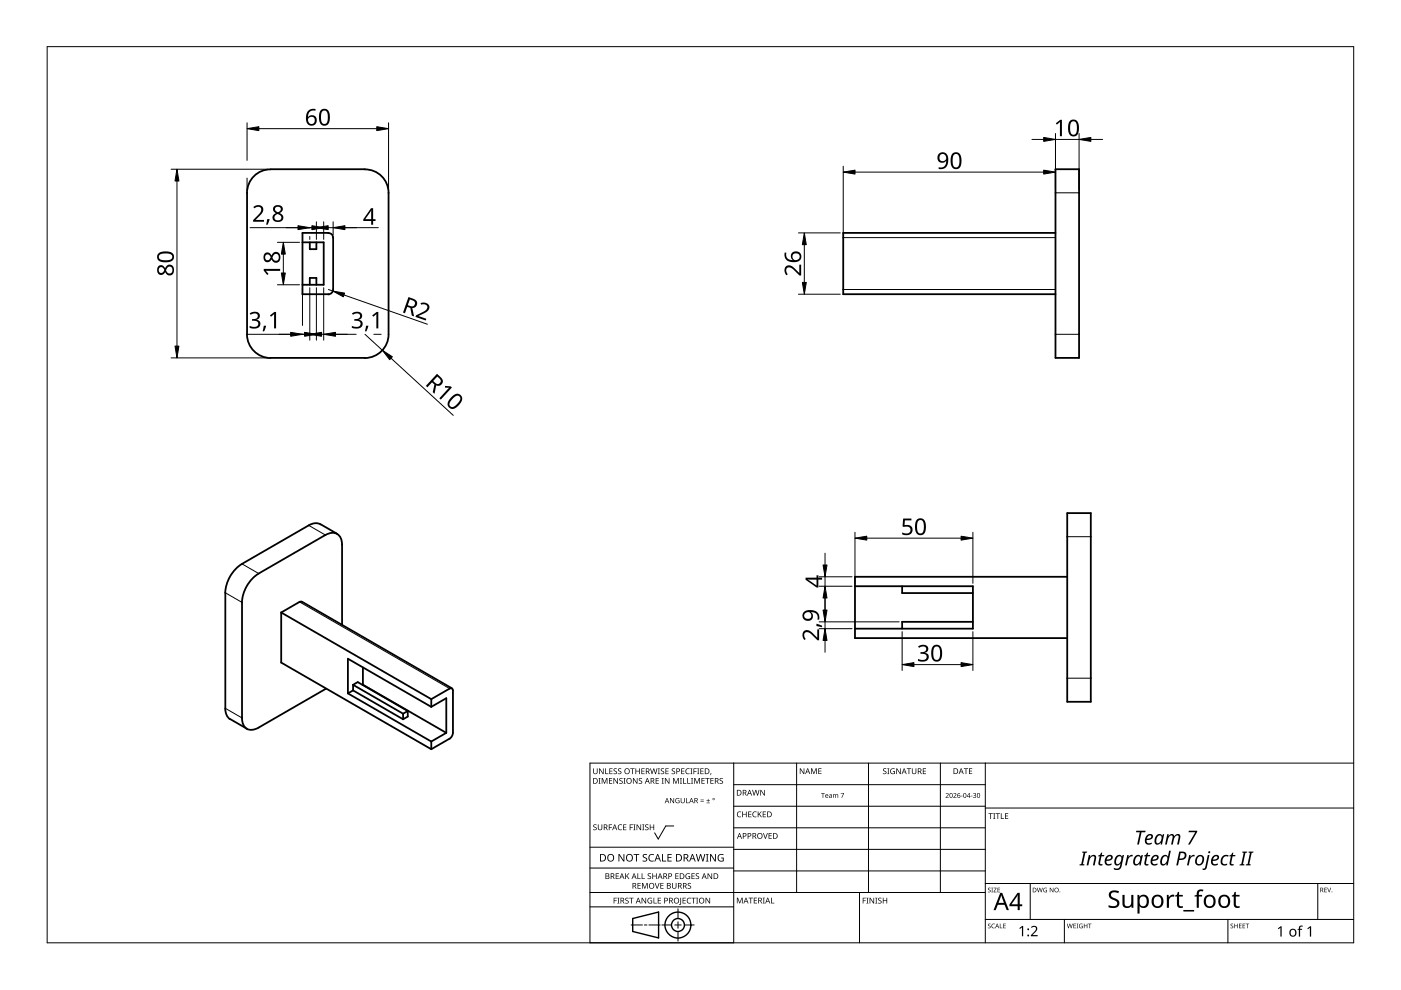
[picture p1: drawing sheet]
<svg xmlns="http://www.w3.org/2000/svg" width="297mm" height="210mm" viewBox="0 0 297 210" stroke-linecap="round" stroke-linejoin="round" font-family="sans-serif">
<g fill="none" stroke="#000" stroke-width=".38">
<path d="M57.4 35.9a5 5 0 0 0-5 5M57.4 35.9h20M77.3 35.9a5 5 0 0 1 5.1 5M223.8 35.9h5v40h-5zM52.4 40.9v30M64.1 51.4h4.5v9h-4.5M65.7 51.4v1.4h1.4v-1.4M69.6 49.4a.94 .94 0 0 1 1 1M69.6 49.4h-5.5v13h5.5M70.6 50.4v11M82.4 40.9v30M223.8 49.4h-45v13h45"/>
<path d="M52.4 70.9a5.1 5.1 0 0 0 5 5M65.7 60.4v-1.5h1.4v1.5M70.6 61.4a1.02 1.02 0 0 1-1 1M77.4 75.9h-20M82.4 70.9a5 5 0 0 1-5.1 5M67.9 111.2a2.31 2.31 0 0 0-2.5 .2l-14.1 8.2a7.8 7.8 0 0 0-3.5 6.1M68 111.1l3.5 2.1M69 113.5a2.17 2.17 0 0 1 2.5-.3 2.17 2.17 0 0 1 1 2.3v17M69 113.4l-14.2 8.2M226.3 108.8h5v40h-5zM47.8 125.7v24.5M54.8 121.6a7.7 7.7 0 0 0-3.5 6.1v24.5a2.14 2.14 0 0 0 1 2.3 2.14 2.14 0 0 0 2.5-.2"/>
<path d="M59.6 129.9l31.8 18.3M59.6 129.9v10.6l31.8 18.4M64 127.6h-.5l-3.9 2.3M64 127.6l31.8 18.3M181.3 124.3h25v9h-25M191.3 124.3v1.4h15M206.3 131.8h-15v1.5M226.3 122.3h-45v13h45M47.8 150.2a2.81 2.81 0 0 0 1 2.3M48.8 152.5l3.5 2M69 146.1l-14.2 8.2M69.1 146l-.1 .1"/>
<path d="M73.8 147v-7.3l17.6 10.2M73.8 147l17.6 10.2M74.9 145.2l10.6 6.1M74.9 145.2v1.2M74.9 146.4l10.6 6.1M74.9 146.4l-1.1 .6M74.9 145.2l.9-.6 10.7 6.1M76.9 141.5v3.7M76.9 145.2l17.7 10.2M76.9 145.2h.1M85.5 151.3v1.2M86.5 150.7v1.2l-1 .6"/>
<path d="M86.5 150.7l-1 .6M91.4 149.9l3.2-1.9v7.4M91.4 148.2v1.7M91.4 157.2v1.7M94.6 155.4l-3.2 1.8M95.3 146l.4-.1 .2 .2 .1 .3M95.3 146l-3.9 2.2M96 155.4l-.2 .7-.5 .5-3.9 2.3M96 146.4v9"/>
</g>
<path d="M178.8 50.4h45M223.8 40.9h5M178.8 61.4h45M223.8 70.9h5M51.3 119.6l3.5 2M65.5 111.4l3.5 2M231.3 113.8h-5M47.8 125.7l3.5 2M63.5 127.6l31.8 18.4M47.8 150.2l3.5 2M231.3 143.8h-5" fill="none" stroke="#000" stroke-width=".21"/>
<path d="M10 9.9h277v190h-277z" fill="none" stroke="#000" stroke-width=".21"/>
<g fill="none" stroke="#000" stroke-width=".21">
<path d="M125.1 179.6h30.5M142.8 175.1h-1.6l-1.6 2.8-.8-1.3M155.6 166.4h53.3M155.6 161.8v38.1h-30.5v-38.1h161.9M168.9 161.8v27.4M184.1 161.8v27.4M199.4 161.8v27.4M208.9 170.9h-53.3M208.9 175.5h-53.3M208.9 161.8v38.1M287 171.3h-78.1M125.1 192.3h30.5"/>
<path d="M125.1 189.2h83.8M133.8 196.1h2.4M136.6 196.1h.6M140 196.1h-2.4M140.3 196.1h2.1M143.1 196.1h1.3M143.7 195.4v1.4M143.7 197.5v2M143.7 192.7v2M147.2 196.1h-2.1M155.6 180.1h53.3M155.6 184h-30.5"/>
<path d="M182.2 189.2v10.7M208.9 184.7h-53.3M218.4 187.3v7.6M225.7 194.9v5M260.3 194.9v5M279.4 187.3v7.6M287 194.9h-78.1M287 187.3h-78.1"/>
</g>
<g fill="#000">
<path d="M125.8 174.9l.5-.1h.2l-.1 .2a.25 .25 0 0 0-.3-.1 .25 .25 0 0 0 0 .4 .42 .42 0 0 1 .4 .5 .42 .42 0 0 1-.7 .2v-.1a.27 .27 0 0 0 .5 0 .27 .27 0 0 0-.1-.4l-.4-.2zM125.8 162.9h.1v.8a.32 .32 0 0 0 .3 .3 .32 .32 0 0 0 .3-.3v-.8h.2v.8a.47 .47 0 0 1-.5 .4 .47 .47 0 0 1-.4-.4zM126.9 165h.4l-.1 .1v1l.1 .1h-.4l.1-.1v-1zM126.8 174.8h.1v.8a.32 .32 0 0 0 .3 .3 .32 .32 0 0 0 .3-.3v-.8h.2v.8a.47 .47 0 0 1-.5 .4 .47 .47 0 0 1-.4-.4zM127 162.9h.2l.6 1v-1h.2v1.2h-.2l-.7-1 .1 1h-.2zM127.6 165h.2l.4 1 .4-1h.2v1.2h-.2v-1.1l-.4 1.1h-.1l-.4-1.1v1.1h-.1zM128.3 162.9h.2v1.1h.5v.1h-.7zM129.1 174.8h.7v.1h-.6v.5h.5v.1h-.5v.5h-.1zM129.1 165h.7v.1h-.5v.4h.5v.1h-.5v.4h.5v.2h-.7zM129.2 162.9h.7v.1h-.5v.4h.4v.2h-.4v.4h.5v.1h-.7zM130.1 163l.5-.1 .2 .1v.1a.25 .25 0 0 0-.4-.1 .25 .25 0 0 0 0 .4 .42 .42 0 0 1 .4 .5 .42 .42 0 0 1-.7 .2v-.1a.27 .27 0 0 0 .5 0 .27 .27 0 0 0-.1-.4l-.4-.2zM130.1 165h.1l.7 1v-1h.1v1.2h-.2l-.6-1v1h-.1z"/>
<path d="M131.1 175l.5-.2 .3 .1-.1 .1a.49 .49 0 0 0-.7 .4 .49 .49 0 0 0 .8 .4 .57 .57 0 0 1-.8 0 .57 .57 0 0 1 0-.8zM131.1 163l.4-.1 .2 .1v.1a.25 .25 0 0 0-.4-.1 .25 .25 0 0 0 0 .4 .42 .42 0 0 1 .4 .5 .42 .42 0 0 1-.6 .2v-.1a.27 .27 0 0 0 .4 0 .27 .27 0 0 0-.1-.4l-.3-.2zM131.4 165.1l.4-.2 .2 .1v.1a.25 .25 0 0 0-.4-.1 .25 .25 0 0 0 0 .4l.4 .2v.4l-.4 .2-.3-.1 .1-.1a.27 .27 0 0 0 .4 .1 .27 .27 0 0 0-.1-.4l-.4-.3zM132.2 165h.4l-.1 .1v1l.1 .1h-.4l.1-.1v-1zM132.1 174.8h.7v.1h-.5v.4h.5v.1h-.5v.5h.5v.1h-.7zM133.5 174.8h.7v.1h-.5v.5h.5v.1h-.5v.5h-.2zM133.6 162.9h.9v.1h-.3v1.1h-.2v-1.1h-.4zM134.3 174.8h.4l-.1 .1v1l.1 .1h-.4l.1-.1v-1zM134.2 165h.2l.6 1v-1h.2v1.2h-.2l-.7-1v1h-.1zM134.7 162.9h.2v.5h.6v-.5h.2v1.2h-.2v-.5h-.6v.5h-.2zM135 174.8h.1l.7 1v-1h.1v1.2h-.2l-.6-1v1h-.1zM135.5 165.1l.4-.2 .2 .1v.1a.25 .25 0 0 0-.4-.1 .25 .25 0 0 0 0 .4l.4 .2v.4l-.4 .2-.3-.1 .1-.1a.27 .27 0 0 0 .4 .1 .27 .27 0 0 0-.1-.4l-.3-.3z"/>
<path d="M136.2 174.8h.4l-.1 .1v1l.1 .1h-.4l.1-.1v-1zM136 162.9h.7v.1h-.6v.4h.5v.2h-.5v.4h.6v.1h-.7zM136.8 174.9l.4-.1h.3l-.1 .2a.25 .25 0 0 0-.3-.1 .25 .25 0 0 0 0 .4 .42 .42 0 0 1 .4 .5 .42 .42 0 0 1-.7 .2v-.1a.27 .27 0 0 0 .5 0 .27 .27 0 0 0-.1-.4l-.4-.2zM137.8 174.8h.1v.5h.6v-.5h.2v1.2h-.2v-.6h-.6v.6h-.1zM137.8 162.9h.2l.3 1 .2-1h.2l.3 1 .2-1h.2l-.3 1.2h-.2l-.3-1-.3 1h-.1zM139 165h.7v.1h-.5v.4h.5v.1h-.5v.4h.5v.2h-.7zM139.5 162.9h.4l-.1 .1v1l.1 .1h-.4l.1-.1v-1zM140.3 165h.4l-.1 .1v1l.1 .1h-.4l.1-.1v-1zM140.1 163l.5-.1 .2 .1v.1a.25 .25 0 0 0-.4-.1 .25 .25 0 0 0 0 .4 .42 .42 0 0 1 .4 .5 .42 .42 0 0 1-.7 .2l.1-.1a.27 .27 0 0 0 .4 0 .27 .27 0 0 0-.1-.4l-.4-.2zM141.1 162.9h.7v.1h-.6v.4h.5v.2h-.5v.4h.6v.1h-.7zM141 165h.1l.7 1v-1h.1v1.2h-.1l-.7-1v1h-.1zM142.1 169.2h.1l.6 .9v-.9h.1v1.1h-.1l-.6-.9v.9h-.1z"/>
<path d="M142.5 163l.4-.1 .2 .1v.1a.25 .25 0 0 0-.4-.1 .25 .25 0 0 0 0 .4 .42 .42 0 0 1 .4 .5 .42 .42 0 0 1-.6 .2v-.1a.27 .27 0 0 0 .4 0 .27 .27 0 0 0-.1-.4l-.4-.2zM142.7 165h.2l.4 1 .4-1h.2v1.2h-.1v-1.1l-.4 1.1h-.2l-.4-1.1v1.1h-.1zM143.3 169.3l.5-.1 .3 .1-.1 .1a.45 .45 0 0 0-.7 .3 .45 .45 0 0 0 .6 .5v-.4h-.2v-.1h.4v.6a.6 .6 0 0 1-.8-.2 .6 .6 0 0 1 0-.8zM144.2 165h.4l-.2 .1v1l.2 .1h-.4l.1-.1v-1zM144.8 165h.2v1h.5v.2h-.7zM144.4 162.9h.7v.1h-.5v.4h.5v.2h-.5v.4h.5v.1h-.7zM144.3 169.2h.2v.7a.28 .28 0 0 0 .2 .3 .28 .28 0 0 0 .3-.3v-.7h.2v.7a.42 .42 0 0 1-.5 .4 .42 .42 0 0 1-.4-.4zM145.5 169.2h.1v1h.5v.1h-.6zM145.7 165h.2v1h.5v.2h-.7zM145.5 163.1l.3-.2 .4 .1v.1l-.3-.1a.49 .49 0 0 0-.4 .7 .49 .49 0 0 0 .7 .3 .57 .57 0 0 1-.8-.1 .57 .57 0 0 1 0-.8zM146.4 162.9h.4l-.1 .1v1l.1 .1h-.4l.1-.1v-1zM146.5 165h.5l-.2 .1v1l.2 .1h-.5l.2-.1v-1z"/>
<path d="M147 162.9h.7v.1h-.5v.5h.5v.1h-.5v.5h-.2zM147.2 165h.2l.4 1 .4-1h.2v1.2h-.2l.1-1.1-.5 1.1h-.1l-.4-1.1v1.1h-.1zM147.8 162.9h.5l-.2 .1v1l.2 .1h-.5l.2-.1v-1zM148.5 169.9h.7v.1h-.7zM148.5 169.5h.7v.2h-.7zM148.5 162.9h.7v.1h-.6v.4h.5v.2h-.5v.4h.6v.1h-.7zM148.7 165h.7v.1h-.5v.4h.5v.1h-.5v.4h.5v.2h-.7zM149.8 170.2h.7v.1h-.7zM149.5 165h.9v.1h-.3v1.1h-.2v-1.1h-.4zM150.1 169.4l.1 .3h.3l-.3 .1v.3l-.1-.3h-.3l.3-.1zM150.7 163.9h.1l-.2 .4zM150.6 165h.7v.1h-.5v.4h.5v.1h-.5v.4h.5v.2h-.7z"/>
<path d="M152.6 165.1l.4-.2 .3 .1-.1 .1a.25 .25 0 0 0-.4-.1 .25 .25 0 0 0 0 .4l.4 .2 .1 .4-.4 .2-.4-.1 .1-.1a.27 .27 0 0 0 .5 .1 .27 .27 0 0 0-.1-.4l-.4-.3zM156.4 172.2l.4-.2 .4 .1-.1 .1a.49 .49 0 0 0-.7 .5 .49 .49 0 0 0 .7 .4 .57 .57 0 0 1-.8 0 .57 .57 0 0 1 0-.8zM157.4 172.1h.1v.5h.7v-.5h.1v1.2h-.1v-.6h-.7v.6h-.1zM158.6 172.1h.7v.1h-.5v.4h.5v.1h-.5v.4h.5v.2h-.7zM159.7 172.2l.3-.2 .4 .1v.1h-.3a.49 .49 0 0 0-.4 .6 .49 .49 0 0 0 .7 .3 .57 .57 0 0 1-.8 0 .57 .57 0 0 1 0-.8zM159.5 167.5h.1l.3 1 .3-1h.1l.3 1 .3-1h.1l-.3 1.2h-.2l-.3-1.1-.2 1.1h-.2zM160.7 172.1h.1v.6l.5-.6h.2l-.5 .5 .5 .7h-.1l-.5-.6-.1 .6h-.1zM161.8 176.6h.1l.4 1.1 .3-1.1h.2l-.4 1.2h-.2zM161.2 167.5h.2l.6 1v-1h.2v1.2h-.2l-.7-1v1h-.1zM161.7 172.1h.7v.1h-.5v.4h.5v.1h-.5v.4h.5v.2h-.7zM163 176.6h.6v.2h-.5v.3h.5v.2h-.5v.4h.5v.1h-.6zM169.6 162.9h.2l.6 1v-1h.1v1.2h-.1l-.7-1v1h-.1z"/>
<path d="M172 162.9h.2l.4 1 .3-1h.3v1.2h-.2v-1l-.4 1h-.1l-.4-1.1v1.1h-.1zM173.5 162.9h.7v.1h-.5v.4h.4v.1h-.4v.5h.5v.1h-.7zM174.1 168.1h.8v.2h-.3l-.1 .9h-.1v-.9h-.3zM176.6 168.4l.6 .1a.28 .28 0 0 1 .3-.1 .28 .28 0 0 1 .2 .3v.5h-.1v-.5a.19 .19 0 0 0-.2-.2 .19 .19 0 0 0-.2 .2v.5h-.1v-.5a.19 .19 0 0 0-.2-.2 .19 .19 0 0 0-.2 .3v.4h-.1zM178.3 168.1h.6l-.4 1.1h-.1l.4-.9h-.5zM187.3 163l.4-.1 .2 .1v.1a.25 .25 0 0 0-.4-.1 .25 .25 0 0 0 0 .4 .42 .42 0 0 1 .4 .5 .42 .42 0 0 1-.6 .2v-.1a.27 .27 0 0 0 .4 0 .27 .27 0 0 0-.1-.4l-.3-.2zM188.1 162.9h.5l-.2 .1v1l.2 .1h-.5l.2-.1v-1zM188.9 163.1l.5-.2 .3 .1v.1a.5 .5 0 0 0-.8 .4 .5 .5 0 0 0 .7 .5v-.4h-.3v-.1h.4v.6a.66 .66 0 0 1-.8-.1 .66 .66 0 0 1 0-.9zM190 162.9h.2l.7 1-.1-1h.2v1.2h-.2l-.6-1v1h-.2zM192.3 162.9h.9v.1h-.4v1.1h-.2v-1.1h-.3zM193.3 162.9h.2v.8a.32 .32 0 0 0 .3 .3 .32 .32 0 0 0 .3-.3v-.8h.2v.8a.47 .47 0 0 1-.5 .4 .47 .47 0 0 1-.5-.4zM195.7 162.9h.6v.1h-.5v.4h.5v.2h-.5v.4h.5v.1h-.6z"/>
<path d="M200.5 168.3a.37 .37 0 0 1 .6 0 .37 .37 0 0 1-.2 .5l-.3 .3h.6v.1h-.7l.3-.4a.27 .27 0 0 0 .2-.4 .27 .27 0 0 0-.4-.1zM202.1 168.3a.37 .37 0 0 1 .6 0 .37 .37 0 0 1-.2 .5l-.2 .3h.5v.1h-.7l.3-.4a.27 .27 0 0 0 .3-.4 .27 .27 0 0 0-.5-.1zM203.7 168.7h.4v.1h-.4zM204.4 162.9h.9v.1h-.4v1.1h-.2v-1.1h-.3zM205.8 168.7h.4v.1h-.4zM205.4 162.9h.7v.1h-.5v.4h.5v.1h-.5v.5h.5v.1h-.7zM206.3 168.2l.5-.1 .1 .3a.23 .23 0 0 0-.1 .2 .23 .23 0 0 0 .2 .2l-.2 .4h-.4l-.1-.2a.26 .26 0 0 0 .4 .1 .26 .26 0 0 0 0-.4l-.2-.1a.23 .23 0 0 0 .3-.1 .23 .23 0 0 0-.1-.3 .23 .23 0 0 0-.3 .1zM209.6 172.4h.9v.2h-.4v1h-.1v-1h-.4zM210.6 172.4h.4l-.1 .1v1l.1 .1h-.4l.1-.1v-1zM211.1 172.4h.9v.2h-.4v1h-.1v-1h-.4zM212.2 172.4h.2v1.1h.5v.1h-.7zM213.1 172.4h.7v.2h-.6v.3h.5v.2h-.5v.4h.6v.1h-.7z"/>
<path d="M240.9 176.1h2l-.1 .4h-.8l-.5 2.6h-.4l.6-2.6h-.9zM247.5 176.9h.3l-.1 .4a.64 .64 0 0 1 .7-.5 .64 .64 0 0 1 .6 .5 .66 .66 0 0 1 .8-.5 .66 .66 0 0 1 .4 .9l-.3 1.4h-.3l.3-1.4a.41 .41 0 0 0-.3-.6 .41 .41 0 0 0-.5 .4l-.4 1.6h-.4l.3-1.4a.39 .39 0 0 0-.2-.6 .39 .39 0 0 0-.5 .3l-.5 1.7h-.4zM252.1 176.1h1.8l-1.6 3h-.4l1.5-2.6h-1.4zM130.1 190.3h.7v.2h-.5v.4h.4v.1h-.4v.6h-.2zM130.5 185.2h.7v.1h-.5v.4h.5v.1h-.5v.4h.5v.2h-.7zM130.9 190.3h.4l-.1 .2v.9l.1 .2h-.4l.1-.2v-.9zM131.1 181.1h.3l.8 1.3v-1.3h.2v1.6h-.3l-.8-1.4v1.4h-.2zM132.6 190.5l.4-.2 .3 .1-.1 .1a.25 .25 0 0 0-.4-.1 .25 .25 0 0 0 0 .4 .4 .4 0 0 1 .5 .3 .4 .4 0 0 1-.3 .5 .4 .4 0 0 1-.5-.2h.1a.27 .27 0 0 0 .5 .1 .27 .27 0 0 0-.1-.5l-.4-.2zM132.6 185.2h.1v.6l.6-.6h.1l-.4 .5 .5 .7h-.2l-.5-.6-.1 .6h-.1zM133.4 190.3h.9v.2h-.4v1.1h-.1v-1.1h-.4zM134.3 181.1h1.2v.2h-.5v1.4h-.2v-1.4h-.5zM135.2 185.2h.1v1h.5v.2h-.6z"/>
<path d="M135.2 187.2h.6v.1h-.5v.4h.5v.2h-.5v.4h.5v.1h-.6zM136 185.2h.2v1h.5v.2h-.7zM136.1 187.2h.2l.4 1 .4-1h.2v1.2h-.1v-1l-.4 1h-.2l-.4-1 .1 1h-.2zM136 190.3h.2l.7 1.1-.1-1.1h.2v1.3h-.2l-.6-1v1h-.2zM136.3 181.2l.4-.1h.5l-.2 .2a.33 .33 0 0 0-.5 .1 .33 .33 0 0 0 .4 .4 .49 .49 0 0 1 .3 .7 .49 .49 0 0 1-.8 .2l-.2-.1v-.2l.3 .1a.35 .35 0 0 0 .5-.2 .35 .35 0 0 0-.4-.4l-.3-.3zM137.4 190.5l.6-.2 .3 .1-.1 .1a.5 .5 0 0 0-.8 .4 .5 .5 0 0 0 .7 .5v-.3h-.3v-.2h.5v.6a.66 .66 0 0 1-.9-.1 .66 .66 0 0 1 0-.9zM137.4 185.3l.4-.2 .2 .1v.1a.25 .25 0 0 0-.4-.1 .25 .25 0 0 0 0 .4 .42 .42 0 0 1 .4 .6 .42 .42 0 0 1-.6 .2v-.2a.27 .27 0 0 0 .4 .1 .27 .27 0 0 0-.1-.4l-.3-.3zM137.7 181.3l.4-.2h.6l-.1 .2-.4-.1a.64 .64 0 0 0-.5 .9 .64 .64 0 0 0 .9 .3v.2a.83 .83 0 0 1-1-.3 .83 .83 0 0 1 .1-1zM138.6 190.3h.1v1.1h.5v.2h-.6zM138.8 187.2h.2l.3 1.1 .4-1.1h.1l-.4 1.2h-.1zM138.3 185.2h.2v.5h.6v-.5h.1v1.2h-.1v-.6h-.6v.6h-.2zM139.5 190.3h.6v.2h-.5v.4h.5v.1h-.5v.4h.5v.2h-.6z"/>
<path d="M140.4 181.1h.2v1.4h.7v.2h-.9zM140 187.2h.7v.1h-.5v.4h.5v.2h-.5v.4h.5v.1h-.7zM141.5 181.1h.9v.2h-.7v.4h.7v.2h-.7v.6h.7v.2h-.9zM142.5 187.2h.1v.8a.32 .32 0 0 0 .4 .3 .32 .32 0 0 0 .3-.3v-.8h.1v.8a.47 .47 0 0 1-.4 .4 .47 .47 0 0 1-.5-.4zM143.2 185.2h.7v.1h-.6v.4h.5v.1h-.5v.4h.6v.2h-.7zM144.2 190.3h.2v1.3l-.1 .2-.3 .1v-.2l.2-.1zM144.7 190.3h.7v.2h-.5v.4h.5v.1h-.5v.4h.5v.2h-.7zM145.5 185.3l.4-.2 .4 .1-.1 .1a.5 .5 0 0 0-.7 .4 .5 .5 0 0 0 .7 .5v-.3h-.3v-.2h.4v.6a.66 .66 0 0 1-.9-.1 .66 .66 0 0 1 .1-.9zM145.8 190.5l.3-.2 .4 .1v.1h-.3a.49 .49 0 0 0-.4 .6 .49 .49 0 0 0 .7 .3 .57 .57 0 0 1-.8 0 .57 .57 0 0 1 0-.8zM145.9 187.3l.4-.1 .2 .1v.1a.25 .25 0 0 0-.4-.1 .25 .25 0 0 0 0 .4l.4 .2v.3l-.4 .2h-.3l.1-.1a.27 .27 0 0 0 .4 0 .27 .27 0 0 0-.1-.4l-.4-.2zM146.6 190.3h.9v.2h-.4v1.1h-.1v-1.1h-.4zM146.6 185.2h.7v.1h-.5v.4h.5v.1h-.5v.4h.5v.2h-.7z"/>
<path d="M147.6 190.3h.4l-.1 .2v.9l.1 .2h-.4l.1-.2v-.9zM147.6 185.3l.4-.2 .2 .1v.1a.25 .25 0 0 0-.4-.1 .25 .25 0 0 0 0 .4 .42 .42 0 0 1 .4 .6 .42 .42 0 0 1-.7 .2l.1-.2a.27 .27 0 0 0 .4 .1 .27 .27 0 0 0-.1-.4l-.4-.3zM147.5 181.1h.2l.4 1.3 .3-1.3h.2l.4 1.3 .3-1.3h.2l-.4 1.6h-.2l-.4-1.4-.3 1.4h-.2zM149.7 181.1h.5l-.2 .1v1.3l.2 .2h-.5l.1-.2v-1.3zM149.6 190.3h.2l.6 1.1v-1.1h.2v1.3h-.2l-.7-1v1h-.1zM150 185.2h.2l.6 1v-1h.2v1.2h-.2l-.6-1v1h-.2zM150.5 181.1h.3l.8 1.3v-1.3h.2v1.6h-.2l-.9-1.4v1.4h-.2zM152.4 181.3l.7-.2h.3l-.1 .2a.65 .65 0 0 0-1 .5 .65 .65 0 0 0 .9 .7v-.5h-.3v-.2h.5v.8a.86 .86 0 0 1-1.1-.2 .86 .86 0 0 1 .1-1.1zM156.2 190.3h.3l.3 1 .4-1h.3v1.2h-.2v-1l-.4 1h-.1l-.4-1v1h-.2zM158.7 190.3h.9v.2h-.3v1h-.2v-1h-.4zM159.8 190.3h.7v.2h-.5v.3h.5v.2h-.5v.4h.5v.1h-.7zM161.7 190.3h.5l-.2 .2v.9l.2 .1h-.5l.2-.1v-.9z"/>
<path d="M163.5 190.3h.1v1.1h.6v.1h-.7zM182.9 190.3h.7v.2h-.5v.4h.5v.1h-.5v.6h-.2zM183.7 190.3h.4l-.1 .2v.9l.1 .2h-.4l.1-.2v-.9zM184.4 190.3h.1l.7 1v-1h.1v1.3h-.1l-.7-1v1h-.1zM185.6 190.3h.4l-.1 .2v.9l.1 .2h-.4l.1-.2v-.9zM186.2 190.5l.5-.2 .2 .1v.1a.25 .25 0 0 0-.4-.1 .25 .25 0 0 0 0 .4l.4 .2v.4l-.4 .2-.3-.1v-.1a.27 .27 0 0 0 .5 .1 .27 .27 0 0 0-.1-.5l-.4-.2zM187.2 190.3h.1v.6h.6v-.6h.2v1.3h-.2v-.6h-.6v.6h-.1zM209.5 188.3l.3-.1 .2 .2a.24 .24 0 0 0-.3-.1 .24 .24 0 0 0-.1 .3 .24 .24 0 0 0 .3 .1l.2 .2-.1 .2-.4 .1-.2-.2a.23 .23 0 0 0 .4 .2 .23 .23 0 0 0 0-.4l-.3-.2zM209.5 195.9l.3-.1 .2 .2a.24 .24 0 0 0-.3-.1 .24 .24 0 0 0-.1 .3 .24 .24 0 0 0 .3 .1 .31 .31 0 0 1 0 .5 .31 .31 0 0 1-.5-.1 .23 .23 0 0 0 .4 .1 .23 .23 0 0 0 0-.4l-.3-.2zM210.2 188.2h.3l-.1 .1 .1 .9h-.3l.1-.1zM210.3 196l.4-.2 .2 .1v.1a.39 .39 0 0 0-.6 .3 .39 .39 0 0 0 .6 .4 .46 .46 0 0 1-.7-.1 .46 .46 0 0 1 .1-.6zM210.7 188.2h.6l-.5 .9h.5v.1h-.7l.5-.9h-.4z"/>
<path d="M212 195.8h.1v.9l.4 .1h-.5zM211.5 188.2h.5l-.4 .1v.3h.4l-.4 .1v.4l.4 .1h-.5zM212.7 195.8h.5l-.4 .1v.3h.4l-.4 .2v.3l.4 .1h-.5zM216.1 196.8l.6-.5h.2v2.2h-.2v-1.9l-.4 .4zM218.6 196.5a.76 .76 0 0 1 1.2 0 .76 .76 0 0 1-.3 1.2l-.6 .6h1.1v.2h-1.4v-.2l.7-.8a.52 .52 0 0 0 .3-.8 .52 .52 0 0 0-.9 0zM219.8 188.2h.2l.2 .8 .2-.8h.1l.3 .8 .2-.8h.1l-.3 1h-.1l-.2-.8-.3 .8h-.1zM221.3 188.3h.7h-.1a.4 .4 0 0 0-.6 .4 .4 .4 0 0 0 .6 .4v-.3l-.2-.1h.3v.5a.53 .53 0 0 1-.7-.2 .53 .53 0 0 1 0-.7zM222.6 188.2h.1l.5 .8v-.8h.1v1h-.1l-.5-.8v.8h-.1zM226.2 195.8h.1l.2 .9 .3-.9h.1l.2 .9 .2-.9h.1l-.2 1h-.1l-.3-.8-.2 .8h-.1zM227.6 195.8h.5l-.4 .1v.3h.4l-.4 .2v.3l.4 .1h-.5zM228.3 195.8h.3l-.1 .1 .1 .9h-.3l.1-.1zM228.9 196l.7-.1-.2 .1a.4 .4 0 0 0-.5 .3 .4 .4 0 0 0 .5 .4v-.3l-.2-.1h.4v.5a.53 .53 0 0 1-.7-.1 .53 .53 0 0 1 0-.7z"/>
<path d="M229.5 180.6h1v.2h-.4l-.5 2.4 .3 .1v.2h-1v-.2l.3-.1 .5-2.4h-.3zM229.8 195.8h.1v.4h.5v-.4h.1v1h-.1v-.4h-.5v.4h-.1zM230.7 195.8h.7l-.3 .1v.9h-.1v-.9zM230.9 181.3h.2v.4a.67 .67 0 0 1 .9-.4 .67 .67 0 0 1 .4 .8l-.3 1.4h-.4l.3-1.4a.4 .4 0 0 0-.2-.6 .4 .4 0 0 0-.5 .3l-.6 1.7h-.3zM232.9 181.4l.3-.2 .3-.4h.2l-.1 .5h.5v.3h-.6l-.2 1.2a.32 .32 0 0 0 0 .4 .32 .32 0 0 0 .4 0 .41 .41 0 0 1-.6 .3l-.2-.5 .3-1.4h-.4zM235.3 189.2a1.72 1.72 0 0 1 2-.2l-.2 .4a1.06 1.06 0 0 0-1.5 .2 1.37 1.37 0 0 0 1.2 1.1l.4 .4 .1 .4a1.49 1.49 0 0 1-2.3 .9v-.5a1.29 1.29 0 0 0 1.9-.2 1.11 1.11 0 0 0-1.1-1 .99 .99 0 0 1-.5-1.5zM238 189.7h.4v1.8a.73 .73 0 0 0 .9 .6 .73 .73 0 0 0 .5-.9v-1.5h.5v2.8h-.4v-.4a1.05 1.05 0 0 1-1.2 .4 1.05 1.05 0 0 1-.7-1zM239 181.3h.3v.4l.4-.4h.5l-.1 .3h-.5l-.3 .4-.4 1.5h-.4zM242.6 181.4l.4-.2 .2-.4h.2l-.1 .5h.6l-.1 .3h-.5l-.3 1.2a.27 .27 0 0 0-.1 .3 .27 .27 0 0 0 .3 .1h.3a.41 .41 0 0 1-.7 .3l-.2-.5 .3-1.4h-.3zM247.4 189.7h.4v.5l.5-.4 .7-.1-.1 .4h-.5a.87 .87 0 0 0-.6 .9v1.5h-.4zM249.7 189.1h.3v.6h.8v.4h-.8v1.6l.2 .4h.6v.3a.83 .83 0 0 1-1.3-.7v-1.6h-.4v-.2l.4-.2zM252.1 181.3h.3v.4l.4-.4h.5l-.1 .3h-.4l-.4 .4-.4 1.5h-.3z"/>
<path d="M253.9 188.8l.5-.2h.5l.2 .1-.1 .3a.58 .58 0 0 0-.7 0 .58 .58 0 0 0-.1 .7h.7v.4h-.7v2.4h-.5v-2.4h-.5v-.2l.5-.2zM256.1 181.3h.3l-.5 2.5a.67 .67 0 0 1-.9 .6v-.3h.3l.2-.2zM259.2 181.5a1.12 1.12 0 0 1 1.3-.2l-.1 .3a.9 .9 0 0 0-1.1 .5 .9 .9 0 0 0 .2 1.1l.7-.1v.3a.92 .92 0 0 1-1.2-.1 .92 .92 0 0 1-.1-1.2zM260.7 181.4l.3-.2 .3-.4h.2l-.1 .5h.5v.3h-.6l-.2 1.2a.27 .27 0 0 0-.1 .3 .27 .27 0 0 0 .3 .1h.3a.41 .41 0 0 1-.7 .3l-.2-.5 .3-1.4h-.4zM260.9 195.9l.4-.1 .1 .2a.24 .24 0 0 0-.3-.1 .24 .24 0 0 0-.1 .3 .24 .24 0 0 0 .4 .1 .31 .31 0 0 1 0 .5 .31 .31 0 0 1-.5-.1 .23 .23 0 0 0 .3 .1 .23 .23 0 0 0 .1-.4l-.4-.2zM261.7 195.8h.1v.4h.5v-.4h.1v1h-.1v-.4h-.5v.4h-.1zM261.8 189.1h.2v.6h.8v.4h-.8v1.6l.3 .4h.5v.3a.83 .83 0 0 1-1.2-.7v-1.6h-.4v-.2l.4-.2zM262.7 195.8h.5l-.4 .1v.3h.4l-.4 .2v.3l.4 .1h-.5zM263.4 180.6h1v.2h-.4l-.5 2.4 .4 .1-.1 .2h-1v-.2l.4-.1 .5-2.4h-.3zM263.5 195.8h.5l-.4 .1v.3h.4l-.4 .2v.3l.4 .1h-.5zM264.1 195.8h.7l-.3 .1v.9h-.1v-.9zM264.7 180.6h1.1l-.1 .2h-.3l-.5 2.4 .3 .1-.1 .2h-1l.1-.2 .3-.1 .5-2.4h-.3z"/>
<path d="M270.9 196.9l.6-.5h.2v2.2h-.2v-1.9l-.4 .3zM275.5 196.4l.7-.1v.2h-.4l-.1 .2-.1 .2h.5v.2h-.5v1.5h-.2v-1.5h-.3l.3-.2zM277.2 196.9l.6-.5h.2v2.2h-.3v-1.9l-.4 .3zM280.8 188.2h.5l-.4 .1v.3h.4l-.4 .1v.4l.4 .1h-.5zM281.4 188.2h.1l.3 .8 .3-.8h.1l-.3 1h-.1z"/>
<path d="M125.8 165h.3a.54 .54 0 0 1 .6 .6 .56 .56 0 0 1-.6 .6h-.3zM125.9 165.1v.9h.2a.43 .43 0 0 0 .5-.4 .41 .41 0 0 0-.5-.5z"/>
<path d="M128 174.8h.3a.35 .35 0 0 1 .5 .2 .35 .35 0 0 1-.3 .5l.4 .5h-.2l-.3-.5h-.2v.5h-.2zM128.2 174.9v.5h.1a.23 .23 0 0 0 .3-.2 .23 .23 0 0 0-.3-.3z"/>
<path d="M130.3 174.8h.1l.5 1.2h-.2l-.1-.4h-.5l-.2 .4h-.1zM130.3 175l-.2 .5h.4z"/>
<path d="M132.3 163.5a.61 .61 0 0 1 1.2 0 .61 .61 0 0 1-1.2 0zM132.7 163.1l-.1 .4a.45 .45 0 0 0 .5 .4 .45 .45 0 0 0 .3-.5 .45 .45 0 0 0-.5-.4z"/>
<path d="M132.7 165.6a.61 .61 0 0 1 1.2 0 .61 .61 0 0 1-1.2 0zM133.1 165.2a.47 .47 0 0 0-.1 .7 .47 .47 0 0 0 .7-.1 .45 .45 0 0 0 0-.6 .45 .45 0 0 0-.6 0z"/>
<path d="M136.9 162.9h.4a.35 .35 0 0 1 .4 .3 .35 .35 0 0 1-.2 .4l.3 .5h-.2l-.3-.5h-.2v.5h-.2zM137.1 163v.5h.2a.23 .23 0 0 0 .3-.2 .23 .23 0 0 0-.3-.3z"/>
<path d="M137.2 165h.1l.5 1.2h-.2l-.1-.4h-.5l-.1 .4h-.2zM137.2 165.1l-.2 .6h.4z"/>
<path d="M138 165h.3a.35 .35 0 0 1 .4 .2 .35 .35 0 0 1-.2 .4l.3 .6h-.2l-.3-.5h-.2v.5h-.1zM138.1 165.1v.4h.2a.23 .23 0 0 0 .3-.2 .23 .23 0 0 0-.3-.2z"/>
<path d="M141.4 169.2h.1l.4 1.1h-.1l-.2-.3h-.4l-.1 .3h-.2zM141.4 169.3l-.2 .5h.4z"/>
<path d="M143.4 162.9h.3a.41 .41 0 0 1 .5 .5 .41 .41 0 0 1-.6 .3v.4h-.2zM143.6 163v.5a.29 .29 0 0 0 .4-.2 .29 .29 0 0 0-.4-.3z"/>
<path d="M146.5 169.2h.2l.4 1.1h-.2l-.1-.3h-.4l-.2 .3h-.1zM146.6 169.3l-.2 .5h.4z"/>
<path d="M147.2 169.2h.3a.31 .31 0 0 1 .4 .2 .31 .31 0 0 1-.2 .4l.3 .5h-.1l-.3-.5h-.2v.5h-.2zM147.4 169.3v.4h.1a.21 .21 0 0 0 .3-.2 .21 .21 0 0 0-.3-.2z"/>
<path d="M149.4 162.9h.4a.61 .61 0 0 1 .6 .6 .61 .61 0 0 1-.6 .6h-.4zM149.6 163v1h.2a.48 .48 0 0 0 .4-.5 .48 .48 0 0 0-.4-.5z"/>
<path d="M151.1 169.4a.24 .24 0 0 1 .4 0 .24 .24 0 0 1-.4 0zM151.2 169.4a.15 .15 0 0 0 .3 0 .15 .15 0 0 0-.3 0z"/>
<path d="M151.6 165h.3a.35 .35 0 0 1 .4 .2 .35 .35 0 0 1-.2 .4l.3 .6h-.1l-.3-.5h-.3v.5h-.1zM151.7 165.1v.4h.2a.23 .23 0 0 0 .3-.2 .23 .23 0 0 0-.3-.2z"/>
<path d="M156.7 176.6h.2l.4 1.2h-.1l-.2-.3h-.5l-.1 .3h-.2zM156.8 176.8l-.2 .5h.4z"/>
<path d="M156.2 167.5h.4a.61 .61 0 0 1 .6 .6 .61 .61 0 0 1-.6 .6h-.4zM156.4 167.6v1h.2a.49 .49 0 0 0 .4-.4 .49 .49 0 0 0-.3-.6z"/>
<path d="M157.5 167.5h.3a.35 .35 0 0 1 .4 .2 .35 .35 0 0 1-.2 .4l.3 .6h-.1l-.3-.5h-.3v.5h-.1zM157.6 167.6v.5h.2a.23 .23 0 0 0 .3-.3 .23 .23 0 0 0-.3-.2z"/>
<path d="M157.5 176.6h.3a.41 .41 0 0 1 .5 .5 .41 .41 0 0 1-.7 .3v.4h-.1zM157.6 176.8v.4a.29 .29 0 0 0 .5-.2 .29 .29 0 0 0-.5-.2z"/>
<path d="M158.5 176.6h.3a.41 .41 0 0 1 .5 .5 .41 .41 0 0 1-.6 .3v.4h-.2zM158.7 176.8v.4a.29 .29 0 0 0 .4-.2 .29 .29 0 0 0-.4-.2z"/>
<path d="M158.8 167.5h.2l.5 1.2h-.2l-.1-.4h-.5l-.2 .4h-.1zM158.9 167.6l-.2 .6h.4z"/>
<path d="M159.6 176.6h.3a.35 .35 0 0 1 .4 .3 .35 .35 0 0 1-.2 .4l.3 .5h-.2l-.3-.5h-.2v.5h-.1zM159.7 176.8v.4h.2a.23 .23 0 0 0 .3-.2 .23 .23 0 0 0-.3-.2z"/>
<path d="M160.4 177.2a.65 .65 0 0 1 1.3 0 .65 .65 0 0 1-1.3 0zM160.8 176.8l-.1 .4a.45 .45 0 0 0 .5 .4 .45 .45 0 0 0 .4-.5 .45 .45 0 0 0-.5-.4z"/>
<path d="M162.7 172.1h.3a.61 .61 0 0 1 .6 .6 .61 .61 0 0 1-.6 .6h-.3zM162.8 172.2v.9h.2a.48 .48 0 0 0 .5-.4 .48 .48 0 0 0-.5-.5z"/>
<path d="M163.9 176.6h.4a.61 .61 0 0 1 .6 .7 .61 .61 0 0 1-.7 .5h-.3zM164.1 176.8v.9h.1a.48 .48 0 0 0 .5-.4 .48 .48 0 0 0-.4-.5z"/>
<path d="M171.2 162.9h.1l.5 1.2h-.2l-.1-.4h-.5l-.1 .4h-.2zM171.2 163.1l-.1 .5h.3z"/>
<path d="M175.1 168.5h.4l.1 .3h-.5l.1 .2h.4v.1h-.5zM175.2 168.5l-.1 .2h.4l-.1-.2z"/>
<path d="M175.8 168.4l.5 .1 .1 .7-.1-.1a.26 .26 0 0 1-.4 .1 .26 .26 0 0 1-.1-.4 .26 .26 0 0 1 .3-.1h.2l-.1-.2zM175.9 168.9a.19 .19 0 0 0 .2 .2 .19 .19 0 0 0 .2-.3z"/>
<path d="M191.6 162.9h.2l.4 1.2h-.1l-.2-.4h-.4l-.2 .4h-.1zM191.7 163.1l-.2 .5h.4z"/>
<path d="M194.6 162.9h.3a.35 .35 0 0 1 .5 .2 .35 .35 0 0 1-.3 .5l.4 .5h-.2l-.3-.5h-.3v.5h-.1zM194.7 163v.5h.2a.23 .23 0 0 0 .3-.2 .23 .23 0 0 0-.3-.3z"/>
<path d="M201.4 168.2l.4-.1 .1 .3 .1 .5-.2 .3-.3-.1-.2-.2zM201.5 168.3v.1a.37 .37 0 0 0-.1 .4 .37 .37 0 0 0 .4 .2 .4 .4 0 0 0 .1-.5 .4 .4 0 0 0-.4-.2z"/>
<path d="M203.1 168.2l.4-.1-.3 .2-.1 .3a.35 .35 0 0 1 .5 .2 .35 .35 0 0 1-.4 .5 .35 .35 0 0 1-.2-.5zM203.1 168.9a.22 .22 0 0 0 .4 0 .22 .22 0 0 0-.4 0z"/>
<path d="M202.2 162.9h.3a.55 .55 0 0 1 .6 .6 .56 .56 0 0 1-.6 .6h-.3zM202.3 163v1h.2a.48 .48 0 0 0 .5-.5 .48 .48 0 0 0-.5-.5z"/>
<path d="M203.7 162.9h.2l.4 1.2h-.1l-.2-.4h-.5l-.1 .4h-.2zM203.8 163.1l-.2 .5h.4z"/>
<path d="M204.3 168.2l.4-.1 .2 .3v.5l-.2 .3-.3-.1-.1-.2zM204.4 168.3v.2a.38 .38 0 0 0 .3 .5 .41 .41 0 0 0 .1-.4 .41 .41 0 0 0-.4-.3z"/>
<path d="M205.5 168.1h.1v.7h.2l-.2 .4h-.1v-.3h-.5zM205.5 168.3l-.4 .5h.4z"/>
<path d="M207.3 168.2l.3-.1 .2 .3v.5l-.2 .3-.3-.1-.1-.2zM207.3 168.3v.1a.37 .37 0 0 0-.1 .4 .37 .37 0 0 0 .4 .2 .4 .4 0 0 0 .2-.5 .4 .4 0 0 0-.5-.2z"/>
<path d="M243.2 177.1a.67 .67 0 0 1 .8-.3 .67 .67 0 0 1 .4 .9l-.5 .3-.8 .1a.61 .61 0 0 0 .3 .7 .61 .61 0 0 0 .8-.2v.3a.96 .96 0 0 1-1.3-.1 .96 .96 0 0 1 0-1.2zM243.4 177.3l-.2 .5a.66 .66 0 0 0 .9-.5l-.3-.2z"/>
<path d="M245.2 177.1l.7-.3 .5 .4 .2-.3h.2l-.4 2.2h-.3v-.4l-.7 .4a.94 .94 0 0 1-.5-1.5zM245.5 177.3a.9 .9 0 0 0 0 1.5 1.02 1.02 0 0 0 .5-1.7z"/>
<path d="M128.4 185.2h.3a.31 .31 0 0 1 .5 .1 .31 .31 0 0 1-.3 .4 .33 .33 0 0 1 .3 .4 .33 .33 0 0 1-.4 .3h-.4zM128.5 185.8v.4h.3a.23 .23 0 0 0 .3-.2 .23 .23 0 0 0-.3-.2zM128.5 185.3v.4h.2a.21 .21 0 0 0 .3-.2 .21 .21 0 0 0-.3-.2z"/>
<path d="M127.2 181.1h.5a.71 .71 0 0 1 .8 .8 .73 .73 0 0 1-.8 .8h-.5zM127.4 181.2v1.3h.2a.56 .56 0 0 0 .7-.6 .54 .54 0 0 0-.6-.7z"/>
<path d="M129.5 185.2h.3a.35 .35 0 0 1 .4 .2 .35 .35 0 0 1-.2 .4l.3 .6h-.1l-.3-.5h-.3v.5h-.1zM129.6 185.3v.4h.2a.23 .23 0 0 0 .3-.2 .23 .23 0 0 0-.3-.2z"/>
<path d="M128.9 181.3a.76 .76 0 0 1 1.1 .1 .76 .76 0 0 1-.1 1.1 .76 .76 0 0 1-1.1-.3v-.5zM129.1 181.4a.62 .62 0 0 0-.1 .8 .62 .62 0 0 0 .8 .2l.1-.1a.61 .61 0 0 0 0-.8 .61 .61 0 0 0-.8-.1z"/>
<path d="M131.6 190.3h.3a.35 .35 0 0 1 .4 .3 .35 .35 0 0 1-.2 .4l.3 .6h-.1l-.3-.5h-.3v.5h-.1zM131.7 190.5v.4h.2a.23 .23 0 0 0 .3-.2 .23 .23 0 0 0-.3-.2z"/>
<path d="M131.8 185.2h.1l.5 1.2h-.2l-.1-.4h-.5l-.1 .4h-.2zM131.9 185.3l-.2 .6h.4z"/>
<path d="M132.9 181.3a.76 .76 0 0 1 1.1 .1 .76 .76 0 0 1-.1 1.1 .76 .76 0 0 1-1.1-.3l-.1-.5zM133.1 181.4a.62 .62 0 0 0-.2 .8 .62 .62 0 0 0 .9 .2l.1-.1a.61 .61 0 0 0 0-.8 .61 .61 0 0 0-.8-.1z"/>
<path d="M134.1 187.2h.3a.35 .35 0 0 1 .5 .2 .35 .35 0 0 1-.3 .5l.4 .5h-.2l-.3-.5h-.2v.5h-.2zM134.3 187.3v.5h.1a.23 .23 0 0 0 .3-.2 .23 .23 0 0 0-.3-.3z"/>
<path d="M134.4 185.2h.1l.5 1.2h-.2l-.1-.4h-.5l-.1 .4h-.2zM134.4 185.3l-.2 .6h.4z"/>
<path d="M135.3 190.3h.1l.5 1.3h-.2l-.1-.4h-.5l-.2 .4h-.1zM135.3 190.5l-.2 .5h.4z"/>
<path d="M137.5 187.8a.61 .61 0 0 1 1.2 0 .61 .61 0 0 1-1.2 0zM137.9 187.4a.47 .47 0 0 0-.1 .7 .47 .47 0 0 0 .7 0v-.1a.45 .45 0 0 0 0-.5 .45 .45 0 0 0-.6-.1z"/>
<path d="M139.4 181.1h.1l.6 1.6h-.2l-.1-.5h-.7l-.2 .5h-.2zM139.4 181.3l-.2 .7h.5z"/>
<path d="M139.9 185.2h.1l.5 1.2h-.2l-.1-.4h-.5l-.1 .4h-.2zM139.9 185.3l-.1 .6h.3z"/>
<path d="M140.7 185.2h.3a.35 .35 0 0 1 .4 .2 .35 .35 0 0 1-.2 .4l.3 .6h-.2l-.2-.5h-.3v.5h-.1zM140.8 185.3v.4h.2a.23 .23 0 0 0 .3-.2 .23 .23 0 0 0-.3-.2z"/>
<path d="M141.4 187.2h.3a.31 .31 0 0 1 .5 .2 .31 .31 0 0 1-.2 .4 .33 .33 0 0 1 .2 .4 .33 .33 0 0 1-.4 .2h-.4zM141.5 187.9v.4h.3a.23 .23 0 0 0 .3-.2 .23 .23 0 0 0-.3-.2zM141.5 187.3v.4h.3a.21 .21 0 0 0 .2-.2 .21 .21 0 0 0-.3-.2z"/>
<path d="M140.8 190.3h.4a.41 .41 0 0 1 .4 .5 .41 .41 0 0 1-.6 .3v.5h-.2zM141 190.5v.5a.29 .29 0 0 0 .5-.3 .29 .29 0 0 0-.5-.2z"/>
<path d="M141.9 190.3h.3a.35 .35 0 0 1 .4 .3 .35 .35 0 0 1-.2 .4l.3 .6h-.1l-.3-.5h-.3v.5h-.1zM142 190.5v.4h.2a.23 .23 0 0 0 .3-.2 .23 .23 0 0 0-.3-.2z"/>
<path d="M141.7 185.2h.3a.41 .41 0 0 1 .5 .5 .41 .41 0 0 1-.6 .2v.5h-.2zM141.9 185.3v.5a.29 .29 0 0 0 .4-.3 .29 .29 0 0 0-.4-.2z"/>
<path d="M143.7 187.2h.4a.35 .35 0 0 1 .4 .2 .35 .35 0 0 1-.2 .5l.3 .5h-.2l-.3-.5h-.2v.5h-.2zM143.9 187.3v.5h.2a.23 .23 0 0 0 .3-.2 .23 .23 0 0 0-.3-.3z"/>
<path d="M142.8 191a.61 .61 0 0 1 1.2 0 .61 .61 0 0 1-1.2 0zM143.2 190.6a.47 .47 0 0 0-.1 .7 .47 .47 0 0 0 .7-.1 .45 .45 0 0 0-.1-.6 .45 .45 0 0 0-.5 0z"/>
<path d="M143.3 181.1h.5a.71 .71 0 0 1 .8 .8 .73 .73 0 0 1-.8 .8h-.5zM143.5 181.2v1.3h.2a.56 .56 0 0 0 .7-.6 .54 .54 0 0 0-.6-.7z"/>
<path d="M144.8 187.2h.3a.35 .35 0 0 1 .5 .2 .35 .35 0 0 1-.3 .5l.4 .5h-.2l-.3-.5h-.2v.5h-.2zM145 187.3v.5h.1a.23 .23 0 0 0 .3-.2 .23 .23 0 0 0-.3-.3z"/>
<path d="M144.1 185.2h.4a.61 .61 0 0 1 .6 .6 .61 .61 0 0 1-.6 .6h-.4zM144.3 185.3v.9h.1a.48 .48 0 0 0 .5-.4 .48 .48 0 0 0-.4-.5z"/>
<path d="M144.9 181.1h.5a.45 .45 0 0 1 .5 .3 .45 .45 0 0 1-.3 .6l.5 .7h-.3l-.3-.7h-.4v.7h-.2zM145.1 181.3v.5h.3a.3 .3 0 0 0 .3-.3 .3 .3 0 0 0-.3-.2z"/>
<path d="M146.7 181.1h.2l.6 1.6h-.2l-.2-.5h-.6l-.2 .5h-.2zM146.8 181.3l-.2 .7h.5z"/>
<path d="M148.1 191a.61 .61 0 0 1 1.2 0 .61 .61 0 0 1-1.2 0zM148.4 191a.45 .45 0 0 0 .9 0 .45 .45 0 0 0-.9 0z"/>
<path d="M149.2 185.2h.2l.5 1.2h-.2l-.2-.4h-.4l-.2 .4h-.1zM149.3 185.3l-.2 .6h.4z"/>
<path d="M151.3 185.2h.4a.61 .61 0 0 1 .6 .6 .61 .61 0 0 1-.6 .6h-.4zM151.5 185.3v.9h.1a.48 .48 0 0 0 .5-.4 .48 .48 0 0 0-.4-.5z"/>
<path d="M158.1 190.3h.1l.5 1.2h-.2l-.1-.3h-.5l-.1 .3h-.2zM158.2 190.5l-.2 .5h.4z"/>
<path d="M160.8 190.3h.3a.35 .35 0 0 1 .4 .3 .35 .35 0 0 1-.2 .4l.3 .5h-.1l-.3-.5h-.3v.5h-.1zM160.9 190.5v.4h.2a.23 .23 0 0 0 .3-.2 .23 .23 0 0 0-.3-.2z"/>
<path d="M162.7 190.3h.1l.5 1.2h-.1l-.2-.3h-.5l-.1 .3h-.2zM162.8 190.5l-.2 .5h.4z"/>
<path d="M211.4 195.8l.5 1-.3-.3h-.4l-.2 .3zM211.4 196l-.1 .4h.3z"/>
<path d="M212.1 189.3h.4l1.4 3.7h-.5l-.4-1.2h-1.5l-.4 1.2h-.4zM212.3 189.8l-.6 1.6h1.2z"/>
<path d="M215.7 189.3h.5v2.4h.5v.4h-.5v.9h-.4v-.9h-1.8v-.3zM215.8 189.8l-1.3 1.9h1.3z"/>
<path d="M219 188.2h.3a.44 .44 0 0 1 .4 .5 .45 .45 0 0 1-.5 .5h-.2zM219.1 188.3v.8l.3-.1 .2-.2v-.3z"/>
<path d="M223.5 188.7a.5 .5 0 0 1 1 0 .5 .5 0 0 1-1 0zM223.7 188.7a.36 .36 0 0 0 .7 0 .36 .36 0 0 0-.7 0z"/>
<path d="M234.6 181.5a.67 .67 0 0 1 .9-.3 .67 .67 0 0 1 .3 .9l-.4 .3-.8 .1a.61 .61 0 0 0 .3 .7 .61 .61 0 0 0 .8-.1v.3l-.7 .1a1.08 1.08 0 0 1-.9-.8 1.08 1.08 0 0 1 .5-1.2zM234.9 181.7l-.2 .5a.66 .66 0 0 0 .9-.5l-.3-.2z"/>
<path d="M236.7 181.5l.6-.3 .6 .4 .1-.3h.3l-.5 2.3a1.07 1.07 0 0 1-1.6 .7v-.3l.1 .1a.74 .74 0 0 0 1.1-.5l.2-.5a.75 .75 0 0 1-1.1 .3 .75 .75 0 0 1-.2-1zM237 181.7a.9 .9 0 0 0 0 1.5 1.09 1.09 0 0 0 .5-1.6z"/>
<path d="M240.7 181.6l.6-.4 .6 .4 .1-.3h.3l-.5 2.2h-.2v-.4l-.8 .4a.94 .94 0 0 1-.4-1.5zM241 181.7a.9 .9 0 0 0 0 1.5 1.02 1.02 0 0 0 .5-1.6z"/>
<path d="M241.2 189.7h.3l.1 .4a1.14 1.14 0 0 1 1.4-.3 1.14 1.14 0 0 1 .6 1.3 1.19 1.19 0 0 1-1.1 1.4l-.5-.1-.4-.3v1.6h-.4zM241.8 190.3l-.1 .3a1.09 1.09 0 0 0 .7 1.6 1.11 1.11 0 0 0 .7-1.1 1.11 1.11 0 0 0-.7-1z"/>
<path d="M244.4 181.5a.67 .67 0 0 1 .8-.3 .67 .67 0 0 1 .4 .9l-.5 .3-.8 .1a.61 .61 0 0 0 .3 .7 .61 .61 0 0 0 .8-.1v.3a.96 .96 0 0 1-1.3-.1 .96 .96 0 0 1 0-1.3zM244.6 181.7l-.2 .5a.66 .66 0 0 0 .9-.5l-.3-.2z"/>
<path d="M246.4 181.6l.7-.4 .5 .4 .3-1.2h.3l-.6 3.1h-.3v-.4a.74 .74 0 0 1-1 .3 .74 .74 0 0 1-.3-1zM246.7 181.7a.9 .9 0 0 0 0 1.5 1.08 1.08 0 0 0 .6-1.6z"/>
<path d="M244.5 190.1a1.38 1.38 0 0 1 2.2 .6 1.38 1.38 0 0 1-1.3 1.8 1.46 1.46 0 0 1-1.2-.9 1.46 1.46 0 0 1 .3-1.5zM244.9 190.2a1.17 1.17 0 0 0 .5 2 1.08 1.08 0 0 0 .8-1.1 1.08 1.08 0 0 0-.8-1z"/>
<path d="M250 180.6h.7a.9 .9 0 0 1 .8 1 .9 .9 0 0 1-1.1 .7h-.4l-.2 1.2h-.4zM250.3 180.9l-.2 1.1a.74 .74 0 0 0 .9-.1 .74 .74 0 0 0 0-.9z"/>
<path d="M253.8 181.5a.93 .93 0 0 1 1.3 0 .93 .93 0 0 1 .1 1.3 .95 .95 0 0 1-1.4 .6 .95 .95 0 0 1-.3-1.5zM254.1 181.7a.86 .86 0 0 0 .1 1.5l.5-.3 .2-.9-.3-.4z"/>
<path d="M257.2 181.5a.67 .67 0 0 1 .8-.3 .67 .67 0 0 1 .4 .9l-.5 .3-.8 .1a.61 .61 0 0 0 .3 .7 .61 .61 0 0 0 .8-.1v.3l-.7 .1a1.08 1.08 0 0 1-.8-.8 1.08 1.08 0 0 1 .5-1.2zM257.4 181.7l-.2 .5a.66 .66 0 0 0 .9-.5l-.3-.2z"/>
<path d="M255.5 190.1a1.39 1.39 0 0 1 2.2 .6 1.39 1.39 0 0 1-1.2 1.8 1.46 1.46 0 0 1-1.3-.9 1.46 1.46 0 0 1 .3-1.5zM256 190.2a1.17 1.17 0 0 0 .5 2 1.08 1.08 0 0 0 .8-1.1 1.08 1.08 0 0 0-.8-1z"/>
<path d="M258.6 190.1a1.39 1.39 0 0 1 2.2 .6 1.39 1.39 0 0 1-1.2 1.8 1.46 1.46 0 0 1-1.3-.9 1.46 1.46 0 0 1 .3-1.5zM259.1 190.2a1.17 1.17 0 0 0 .5 2 1.08 1.08 0 0 0 .8-1.1 1.08 1.08 0 0 0-.8-1z"/>
<path d="M273.6 197.1a.82 .82 0 0 1 1.2 .1 .82 .82 0 0 1-.2 1.2 .82 .82 0 0 1-1.2-.4zM273.8 197.2a.58 .58 0 0 0-.1 .9 .58 .58 0 0 0 .8 0l.1-.2a.53 .53 0 0 0-.1-.6 .53 .53 0 0 0-.7-.1z"/>
<path d="M279.9 188.2h.3a.28 .28 0 0 1 .3 .2 .28 .28 0 0 1-.1 .3l.2 .5-.4-.4h-.1v.4h-.2zM280.1 188.3v.4h.1a.19 .19 0 0 0 .2-.2 .19 .19 0 0 0-.2-.2z"/>
<circle cx="218" cy="198.3" r=".2"/>
<circle cx="218" cy="197" r=".2"/>
<circle cx="224.7" cy="189.1" r=".09"/>
<circle cx="256.4" cy="180.7" r=".23"/>
<circle cx="282.4" cy="189.1" r=".09"/>
</g>
<g fill="none" stroke="#000" stroke-width=".3">
<path d="M134.1 194.7l5.5-1.3v5.5l-5.5-1.4z"/>
<circle cx="143.7" cy="196.1" r="2.74"/>
<circle cx="143.7" cy="196.1" r="1.37"/>
</g>
<path d="M250.9 193.1h2.3" fill="none" stroke="#000" stroke-width=".33"/>
<g fill="none" stroke="#000" stroke-width=".21">
<path d="M36.3 35.9h20.5M37.5 38.4v35M52.4 26v8M52.4 37.8v2.5M54.9 27.3h25M82.4 26v14.3M178.8 35.2v14.6M218.8 29.6h2.5M221.3 36.5h-40M223.8 28.3v12M223.8 29.6h5M228.8 28.3v12"/>
<path d="M233.8 29.6h-2.5M53 48.3h14.1M60.1 53.9v4M63.5 51.4h-4.7M65.7 50.1v.7M67.1 47v3.8M68.6 47v3.8M70.6 47v2.8M80.2 48.3h-11.6M170.5 51.9v8M178.2 49.4h-8.9M52.3 70.9h13.4"/>
<path d="M56.8 75.9h-20.5M58.8 60.4h4.7M64.1 61v8M65.7 61v11.1M67.1 61v11.1M68.6 61v11.1M69.6 61.4l1 .3M72.9 62.5l17.7 6.2M75.5 70.9h-8.4M77.4 70.9l3.7 3.4M80.8 70.9h-1.5M82.9 76l13.2 12.1"/>
<path d="M178.2 62.4h-8.9M174.9 117.3v2.5M181.3 112.9v10.8M183.8 114.1h20M206.3 112.9v10.8M173.7 131.8h16.9M173.7 122.3h6.9M174.9 122.3v2M174.9 126.8v2.5M174.9 131.8v1.5M174.9 135.8v2.5M180.6 133.3h-6.9"/>
<path d="M180.6 124.3h-6.9M191.3 133.9v8.3M206.3 133.9v8.3M193.8 140.9h10"/>
</g>
<g fill="#000" stroke="#000" stroke-width=".21">
<path d="M37.5 35.9l.4 2.5h-.8zM52.4 27.3l2.5-.4v.8zM79.9 26.9l2.5 .4-2.5 .4zM178.8 36.5l2.5-.4v.8zM221.3 29.1l2.5 .5-2.5 .4zM221.3 36.1l2.5 .4-2.5 .4zM228.8 29.6l2.5-.5v.9zM60.1 51.4l.4 2.5h-.8zM59.7 57.9h.8l-.4 2.5zM63.2 47.9l2.5 .4-2.5 .4zM66.1 47.9l2.5 .4-2.5 .4zM67.1 48.3l2.5-.4v.8z"/>
<path d="M70.6 48.3l2.5-.4v.8zM170.5 49.4l.4 2.5h-.8zM170.1 59.9h.8l-.4 2.5zM37.1 73.4h.8l-.4 2.5zM61.6 70.5l2.5 .4-2.5 .4zM64.6 70.5l2.5 .4-2.5 .4zM65.7 70.9l2.5-.4v.8zM68.6 70.9l2.5-.4v.8zM70.6 61.7l2.5 .4-.3 .8zM81.1 74.3l2.1 1.3-.6 .7zM174.5 119.8h.8l-.4 2.5zM181.3 114.1l2.5-.4v.8z"/>
<path d="M203.8 113.7l2.5 .4-2.5 .4zM174.9 133.3l.4 2.5h-.8zM174.9 124.3l.4 2.5h-.8zM174.5 129.3h.8l-.4 2.5zM191.3 140.9l2.5-.4v.8zM203.8 140.5l2.5 .4-2.5 .4z"/>
</g>
<g fill="#000">
<path d="M223.9 26.1l.9-.7h.4v3.5h-.5v-3.1l-.6 .6zM53.7 43.9a1.16 1.16 0 0 1 1.3-.4 1.16 1.16 0 0 1 .8 1.1l-.3 .7-1.3 1.3h1.8v.4h-2.3v-.3l1.1-1.2a.98 .98 0 0 0 .2-1.6h-.4l-.7 .3zM56.7 46.5h.5l-.5 1.1h-.3zM55.9 57h3.5v.4h-3l.5 .7-.3 .2-.7-.9zM166.6 56.5a1.5 1.5 0 0 1 2.1 .6l.8 .8v-1.8h.4v2.3h-.4l-1.1-1.1a.98 .98 0 0 0-1.7-.2v.4l.3 .6-.3 .3a1.47 1.47 0 0 1-.1-1.9zM52.9 66.5a1.25 1.25 0 0 1 1.3-.5 1.25 1.25 0 0 1 .9 1 .85 .85 0 0 1-.7 .8 .93 .93 0 0 1 .8 1 .93 .93 0 0 1-1 .9l-1.3-.2v-.4a1.24 1.24 0 0 0 1.8-.3 .71 .71 0 0 0-.9-.8h-.4v-.4a.81 .81 0 0 0 .9 0 .81 .81 0 0 0 .3-.8 1.02 1.02 0 0 0-1.5-.1zM55.9 69.1h.5l-.4 1.2h-.3zM57.2 66.9l1-.8h.3v3.5h-.4v-3l-.6 .6zM74.6 66.5a1.25 1.25 0 0 1 1.3-.5 1.25 1.25 0 0 1 .9 1 .85 .85 0 0 1-.7 .8 .93 .93 0 0 1 .8 1 .93 .93 0 0 1-1 .9l-1.3-.2v-.4a1.24 1.24 0 0 0 1.8-.3 .71 .71 0 0 0-.9-.8h-.4v-.4a.81 .81 0 0 0 .9 0 .81 .81 0 0 0 .3-.8 1.02 1.02 0 0 0-1.5-.1zM77.6 69.1h.5l-.4 1.2h-.3zM78.9 66.9l1-.8h.3v3.5h-.4v-3l-.7 .6zM89.2 64.3a1.16 1.16 0 0 1 1.4 0 1.16 1.16 0 0 1 .3 1.4l-.5 .5-1.7 .8 1.7 .6-.1 .4-2.2-.8 .1-.3 1.4-.7a.98 .98 0 0 0 .8-1.5l-.4-.2-.7 .1z"/>
<path d="M94.4 81.8l1.2 .1 .2 .3-2.3 2.5-.3-.3 2-2.2h-.9zM191.5 109.9h1.7v.4h-1.3l-.1 1a1.17 1.17 0 0 1 1.7 1 1.17 1.17 0 0 1-1.6 1.2l-.6-.2v-.4a1.03 1.03 0 0 0 1 .3 1.03 1.03 0 0 0 .7-.8 .93 .93 0 0 0-1.4-.7l-.2-.1zM173.1 132.3l1.2 .4v.3l-1.2-.3zM170.4 133.9a1.5 1.5 0 0 1 2.1 .6l.8 .7v-1.8h.4v2.3h-.4l-1.1-1.1a.98 .98 0 0 0-1.7-.2v.4l.3 .7-.3 .2a1.47 1.47 0 0 1-.1-1.8zM194.6 137.1a1.25 1.25 0 0 1 1.3-.4 1.25 1.25 0 0 1 .9 .9 .85 .85 0 0 1-.7 .8 .93 .93 0 0 1 .8 1.1 .93 .93 0 0 1-1 .8l-1.3-.2v-.4a1.24 1.24 0 0 0 1.9-.3 .71 .71 0 0 0-1-.8h-.3v-.3a.81 .81 0 0 0 .8-.1 .81 .81 0 0 0 .3-.8 1.02 1.02 0 0 0-1.4 0z"/>
<path d="M65.4 23.5l.5-.4h.6h.4v.4a1.18 1.18 0 0 0-1.6 1.3 1.08 1.08 0 0 1 1.6-.1 1.08 1.08 0 0 1 0 1.6 1.28 1.28 0 0 1-1.6 .1 1.28 1.28 0 0 1-.4-1.5l.1-.9zM65.3 25.5a.76 .76 0 0 0 1.5 0 .76 .76 0 0 0-1.5 0z"/>
<path d="M68.1 23.3a1.16 1.16 0 0 1 1.3-.1 1.16 1.16 0 0 1 .5 1.2 1.69 1.69 0 0 1-1 2.2 1.27 1.27 0 0 1-1.3-1.5l.1-1.2zM68.3 23.6a2.56 2.56 0 0 0 .2 2.6 .78 .78 0 0 0 .8-.1 .78 .78 0 0 0 .2-.9 1.35 1.35 0 0 0-.7-1.8z"/>
<path d="M199.1 32.6a1.22 1.22 0 0 1 1.4-.1 1.22 1.22 0 0 1 .6 1.3 1.64 1.64 0 0 1-2.1 2v-.3a1.16 1.16 0 0 0 1.2-.2 1.16 1.16 0 0 0 .4-1.2 1.08 1.08 0 0 1-1.6 .1 1.08 1.08 0 0 1 .1-1.6zM199.1 33.4a.8 .8 0 0 0 1.6 0 .8 .8 0 0 0-1.6 0z"/>
<path d="M202 32.5a1.16 1.16 0 0 1 1.3 0 1.16 1.16 0 0 1 .5 1.2 1.69 1.69 0 0 1-1 2.2 1.27 1.27 0 0 1-1.3-1.6l.2-1.2zM202.2 32.8a2.16 2.16 0 0 0 .3 2.7 .82 .82 0 0 0 .9-1.1 1.35 1.35 0 0 0-.7-1.8z"/>
<path d="M226.9 25.6a1.16 1.16 0 0 1 1.3-.1 1.16 1.16 0 0 1 .5 1.2 1.69 1.69 0 0 1-1 2.2 1.27 1.27 0 0 1-1.2-1.5v-1.1zM227.1 25.9a2.16 2.16 0 0 0 .3 2.7 .82 .82 0 0 0 .9-1.1 1.35 1.35 0 0 0-.7-1.8z"/>
<path d="M33.7 56.4a.88 .88 0 0 1 1.3 .5 1 1 0 0 1 1.3-.7 1 1 0 0 1 .6 1.3 .94 .94 0 0 1-.9 .9 .94 .94 0 0 1-1-.7 .91 .91 0 0 1-1.2 .5 .91 .91 0 0 1-.5-1.2zM35.3 57.3a.7 .7 0 0 0 1.4 0 .7 .7 0 0 0-1.4 0zM33.7 57.3a.58 .58 0 0 0 1.1 0 .58 .58 0 0 0-1.1 0z"/>
<path d="M33.6 53.8l.6-.4 .9-.1a1.36 1.36 0 0 1 1.8 1.3 1.57 1.57 0 0 1-2 1 1.19 1.19 0 0 1-1.4-.4 1.19 1.19 0 0 1 .1-1.4zM33.9 54a.75 .75 0 0 0-.1 .9 .75 .75 0 0 0 1 .3l1-.1a.69 .69 0 0 0 .7-.6 .69 .69 0 0 0-.8-.7h-1.2z"/>
<path d="M56.2 53.7a.88 .88 0 0 1 1.4 .5 1 1 0 0 1 1.2-.7 1 1 0 0 1 .6 1.3 .94 .94 0 0 1-.8 .9 .94 .94 0 0 1-1-.7 .91 .91 0 0 1-1.2 .5 .91 .91 0 0 1-.5-1.2zM57.8 54.6a.7 .7 0 0 0 1.4 0 .7 .7 0 0 0-1.4 0zM56.2 54.5a.6 .6 0 0 0 1.2 0 .6 .6 0 0 0-1.2 0z"/>
<path d="M58 43.8a1.04 1.04 0 0 1 1.3-.3 1.04 1.04 0 0 1 .6 1.2l-.6 .5a1 1 0 0 1 .7 1.3 1 1 0 0 1-1.3 .6 .94 .94 0 0 1-.9-.9 .94 .94 0 0 1 .7-1l-.2-.1a.88 .88 0 0 1-.3-1.3zM58.2 46.1a.7 .7 0 0 0 1.4 0 .7 .7 0 0 0-1.4 0zM58.4 44.4a.58 .58 0 0 0 1.1 0 .58 .58 0 0 0-1.1 0z"/>
<path d="M78.7 44.1h.4v2.4h.5v.4h-.5v.7h-.4v-.7h-1.7v-.4zM78.7 44.6l-1.3 1.9h1.3z"/>
<path d="M166.4 53.6h.3a1.18 1.18 0 0 0 1.4 1.5 1.08 1.08 0 0 1-.1-1.6 1.08 1.08 0 0 1 1.6 .1 1.22 1.22 0 0 1 .1 1.4 1.22 1.22 0 0 1-1.3 .6 1.63 1.63 0 0 1-2-2zM168 54.4a.76 .76 0 0 0 1.5 0 .76 .76 0 0 0-1.5 0z"/>
<path d="M86.6 63l.9 .3a1 1 0 0 1 .9 1 1 1 0 0 1-1 1l.4 1.8-.5-.2-.3-1.6-.7-.2-.4 1.3-.5-.1zM86.9 63.5l-.4 1.2 .5 .2a.67 .67 0 0 0 .9-.4 .67 .67 0 0 0-.5-.9z"/>
<path d="M92.7 79.3l.7 .6a1 1 0 0 1 .4 1.3 1 1 0 0 1-1.3 .5l-.4 1.8-.3-.3 .3-1.7-.5-.4-1 1-.3-.3zM92.7 79.8l-.9 1 .4 .3a.67 .67 0 0 0 1.1 .1 .67 .67 0 0 0-.2-1z"/>
<path d="M95.7 84.2a1.19 1.19 0 0 1 1.3-.7 1.19 1.19 0 0 1 1 .9l-.2 .7-.5 .8a1.36 1.36 0 0 1-2.2 .4 1.57 1.57 0 0 1 .6-2.1zM96.2 84.4l-.7 .7a.69 .69 0 0 0 0 1.1 .69 .69 0 0 0 1-.2 1.91 1.91 0 0 0 1-1.8 .8 .8 0 0 0-1.3 .2z"/>
<path d="M194.4 110.1a1.16 1.16 0 0 1 1.4 0 1.16 1.16 0 0 1 .5 1.2 1.69 1.69 0 0 1-1 2.2 1.27 1.27 0 0 1-1.3-1.6l.1-1.2zM194.7 110.4a2.16 2.16 0 0 0 .3 2.7 .82 .82 0 0 0 .9-1.1 1.35 1.35 0 0 0-.7-1.7z"/>
<path d="M170.4 129.8a2.22 2.22 0 0 1 3.2 .6l.1 1h-.4a1.16 1.16 0 0 0-.2-1.2 1.16 1.16 0 0 0-1.1-.4 1.08 1.08 0 0 1 .1 1.6 1.08 1.08 0 0 1-1.6-.1 1.16 1.16 0 0 1-.1-1.5zM170.5 130.5a.76 .76 0 0 0 1.5 0 .76 .76 0 0 0-1.5 0z"/>
<path d="M170.8 122.5h2.3v-.5h.4v.5h.8v.4h-.8v1.7h-.4l-2.3-1.7zM171.3 122.9l1.8 1.2v-1.2z"/>
<path d="M197.9 136.9a1.16 1.16 0 0 1 1.3 0 1.16 1.16 0 0 1 .5 1.2 1.69 1.69 0 0 1-1 2.2 1.27 1.27 0 0 1-1.3-1.6l.1-1.2zM198.1 137.3a2.56 2.56 0 0 0 .2 2.5 .78 .78 0 0 0 .8-.1 .78 .78 0 0 0 .2-.9 1.35 1.35 0 0 0-.7-1.7z"/>
</g>
</svg>
